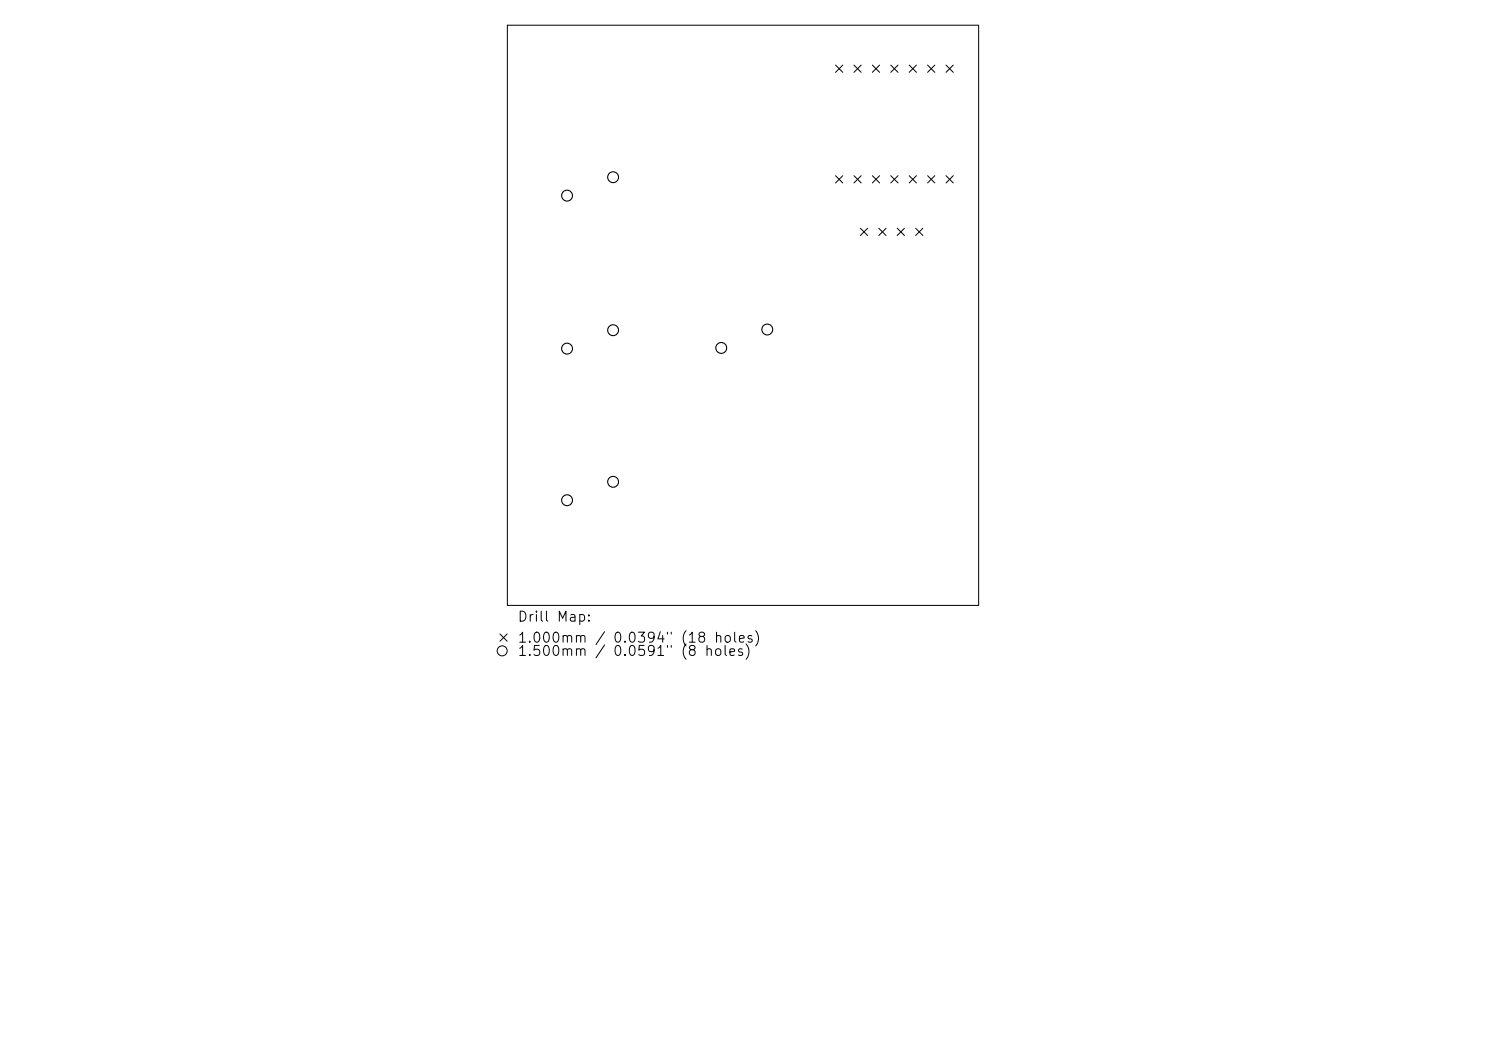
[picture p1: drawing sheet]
<svg xmlns="http://www.w3.org/2000/svg" width="297mm" height="210mm" viewBox="0 0 297 210" stroke-linecap="round" stroke-linejoin="round" font-family="sans-serif">
<defs><g id="words">
<g font-size="2">
<text x="103.3" y="124.7">Drill Map:</text>
<text x="103.3" y="128.9">1.000mm / 0.0394&quot; (18 holes)</text>
<text x="103.3" y="131.6">1.500mm</text>
<text x="122.3" y="131.6">0.0591&quot; (8</text>
</g>
</g></defs>
<g fill="none" stroke="#000" stroke-width=".2">
<path d="M101.4 5h94.2v116h-94.2zM167 13l1.4 1.5M168.4 13l-1.4 1.5M170.7 13l1.4 1.5M172.1 13l-1.4 1.5M174.4 13l1.4 1.5M175.8 13l-1.4 1.5M178 13l1.5 1.5M179.5 13l-1.5 1.5M181.7 13l1.5 1.5M183.2 13l-1.5 1.5M185.4 13l1.4 1.5"/>
<path d="M186.8 13l-1.4 1.5M189.1 13l1.4 1.5M190.5 13l-1.4 1.5M167 35.1l1.4 1.5M168.4 35.1l-1.4 1.5M170.7 35.1l1.4 1.5M172.1 35.1l-1.4 1.5M174.4 35.1l1.4 1.5M175.8 35.1l-1.4 1.5M178 35.1l1.5 1.5M179.5 35.1l-1.5 1.5M181.7 35.1l1.5 1.5"/>
<path d="M183.2 35.1l-1.5 1.5M185.4 35.1l1.4 1.5M186.8 35.1l-1.4 1.5M189.1 35.1l1.4 1.5M190.5 35.1l-1.4 1.5M172 45.6l1.4 1.5M173.4 45.6l-1.4 1.5M175.6 45.6l1.5 1.5M177.1 45.6l-1.5 1.5M179.3 45.6l1.5 1.5M180.8 45.6l-1.5 1.5M183 45.6l1.5 1.5"/>
<path d="M184.5 45.6l-1.5 1.5M99.9 126.7l1.5 1.4M101.4 126.7l-1.5 1.4"/>
<circle cx="100.4" cy="130.1" r="1"/>
</g>
<g fill="none" stroke="#000" stroke-width=".22">
<circle cx="113.3" cy="39.1" r="1.09"/>
<circle cx="122.5" cy="35.4" r="1.09"/>
<circle cx="113.3" cy="69.7" r="1.09"/>
<circle cx="122.5" cy="66" r="1.09"/>
<circle cx="144.2" cy="69.5" r="1.09"/>
<circle cx="153.4" cy="65.8" r="1.09"/>
<circle cx="113.3" cy="100" r="1.09"/>
<circle cx="122.5" cy="96.3" r="1.09"/>
</g>
<use href="#words"/>
</svg>
